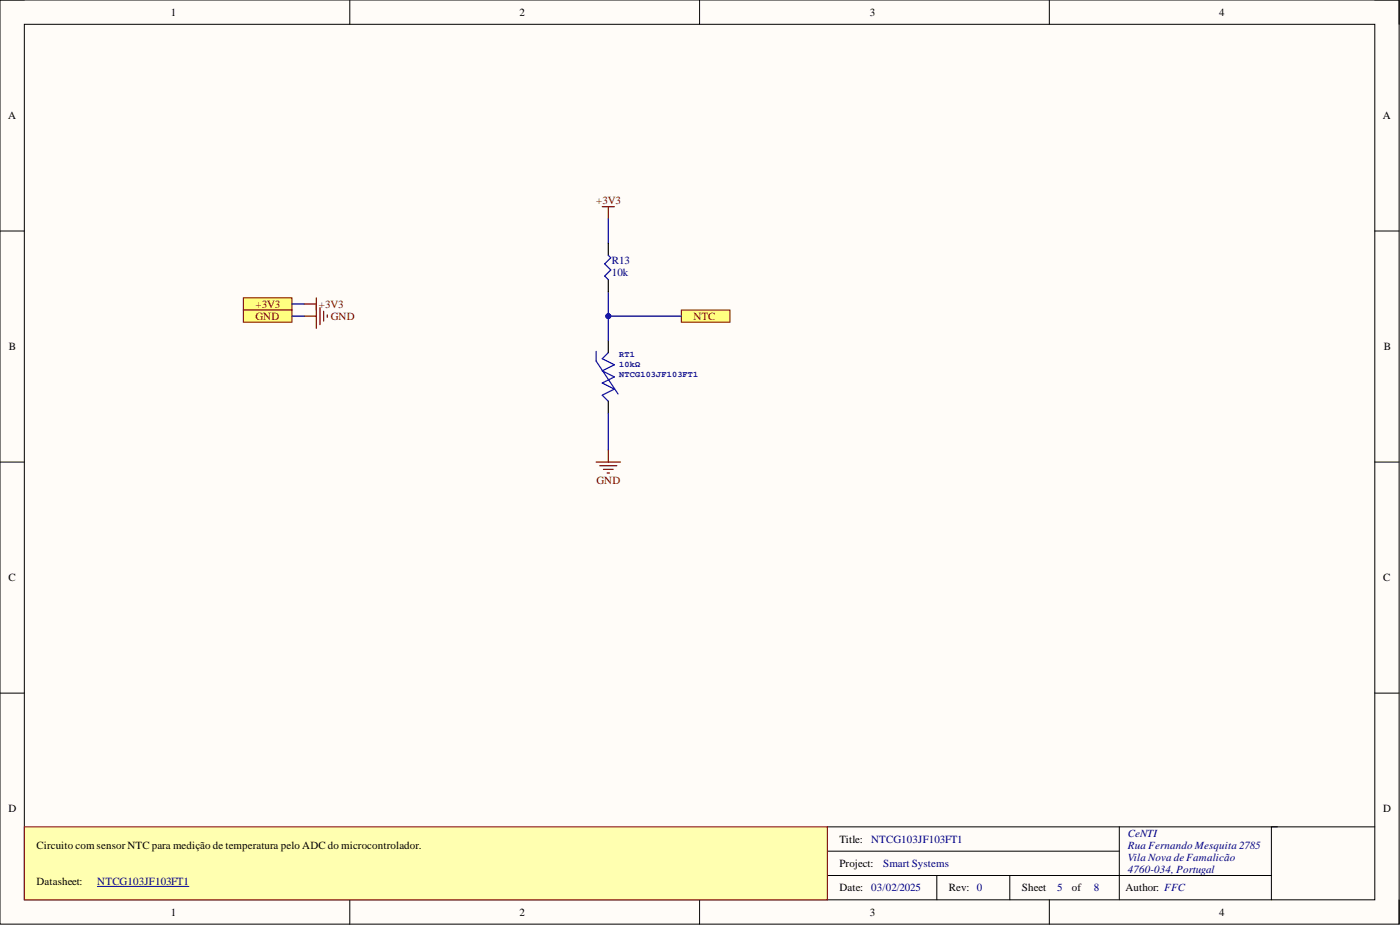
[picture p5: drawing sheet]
<svg xmlns="http://www.w3.org/2000/svg" width="292mm" height="193mm" viewBox="0 0 292 193" stroke-linecap="round" stroke-linejoin="round" font-family="sans-serif">
<defs><g id="words">
<g font-size="2.3">
<text x="35.6" y="3.3">1</text>
<text x="108.4" y="3.3">2</text>
<text x="181.5" y="3.3">3</text>
<text x="254.3" y="3.3">4</text>
<text x="1.7" y="24.9">A</text>
<text x="288.5" y="24.9">A</text>
<text x="1.9" y="73.1">B</text>
<text x="288.7" y="73.1">B</text>
<text x="1.8" y="121.3">C</text>
<text x="288.6" y="121.3">C</text>
<text x="1.8" y="169.5">D</text>
<text x="288.6" y="169.5">D</text>
<text x="7.6" y="177.1">Circuito com sensor NTC para medição de temperatura pelo ADC do microcontrolador.</text>
<text x="175.2" y="175.8">Title:</text>
<text x="7.6" y="184.7">Datasheet:</text>
<text x="175.2" y="180.9">Project:</text>
<text x="175.2" y="185.9">Date:</text>
<text x="198" y="185.9">Rev: 0</text>
<text x="213.2" y="185.9">Sheet</text>
<text x="223.6" y="185.9">of</text>
<text x="234.8" y="185.9">Author: FFC</text>
<text x="35.6" y="191">1</text>
<text x="108.4" y="191">2</text>
<text x="181.5" y="191">3</text>
<text x="254.3" y="191">4</text>
</g>
<g font-size="2.3" fill="#800000">
<text x="124.4" y="42.6">+3V3</text>
<text x="53.3" y="64.2">+3V3</text>
<text x="66.5" y="64.2">+3V3</text>
<text x="53.3" y="66.7">GND</text>
<text x="69" y="66.7">GND</text>
<text x="144.7" y="66.7">NTC</text>
<text x="124.5" y="101">GND</text>
</g>
<g font-size="2.3" fill="#000080">
<text x="127.7" y="55">R13</text>
<text x="127.7" y="57.6">10k</text>
<text x="181.8" y="175.8">NTCG103JF103FT1</text>
<text x="235.3" y="174.5">CeNTI</text>
<text x="235.3" y="177.1">Rua Fernando Mesquita 2785</text>
<text x="235.3" y="179.6">Vila Nova de Famalicão</text>
<text x="20.3" y="184.7">NTCG103JF103FT1</text>
<text x="181.8" y="185.9">03/02/2025</text>
<text x="184.3" y="180.9">Smart Systems</text>
<text x="220.6" y="185.9">5</text>
<text x="228.2" y="185.9">8</text>
<text x="235.3" y="182.1">4760-034, Portugal</text>
</g>
<g font-size="1.8" fill="#000080">
<text x="129.2" y="76.6">10kΩ</text>
<text x="129.2" y="74.6">RT1</text>
<text x="129.2" y="78.6">NTCG103JF103FT1</text>
</g>
</g></defs>
<path d="M0 0h291.9v192.8h-291.9z" fill-rule="evenodd" fill="#fffcf8"/>
<path d="M0 0h291.9v192.8h-291.9z" fill="none" stroke="#000" stroke-width=".21"/>
<path d="M5.1 5.1h281.7v182.6h-281.7z" fill-rule="evenodd" fill="#fffcf8"/>
<g fill="none" stroke="#000" stroke-width=".21">
<path d="M0 0h5.1M73 0v5.1M146 0v5.1M218.9 0v5.1M286.8 0h5.1v5.1M5.1 5.1h281.7v182.6h-281.7zM0 48.2h5.1M286.8 48.2h5.1M0 96.4h5.1M286.8 96.4h5.1M0 144.6h5.1M286.8 144.6h5.1"/>
<path d="M172.6 177.6h60.9M233.5 172.5v15.2M265.3 172.5v15.2M286.8 172.5h-114.2v15.2M73 187.7v5.1M146 187.7v5.1M172.6 182.6h92.7M195.5 182.6v5.1M210.7 182.6v5.1M218.9 187.7v5.1M291.9 187.7v5.1"/>
</g>
<path d="M124.4 73.3v2l4.6 6.9M126.9 73.6l-1.2 1.2 2.5 1.3-2.5 1.3 2.5 1.2-2.5 1.3 2.5 1.3-2.5 1.2 1.2 1.3" fill="none" stroke="#00f" stroke-width=".25"/>
<path d="M126.9 71v2.6M126.9 83.7v2.5" fill="none" stroke="#000" stroke-width=".25"/>
<path d="M125.7 43.1h2.5M126.9 43.1v2.6M124.4 96.4h5.1M125.1 97.2h3.6M125.9 97.9h2M126.7 98.7h.5M126.9 93.9v2.5" fill="none" stroke="#800000" stroke-width=".25"/>
<path d="M142.2 64.7h10.1v2.5h-10.1z" fill-rule="evenodd" fill="#ffff80"/>
<path d="M142.2 64.7h10.1v2.5h-10.1z" fill="none" stroke="#800000" stroke-width=".21"/>
<path d="M5.1 172.5h167.5v15.2h-167.5z" fill-rule="evenodd" fill="#ffffb0"/>
<path d="M5.1 172.5h167.5v15.2h-167.5z" fill="none" stroke="#800000" stroke-width=".21"/>
<path d="M50.8 62.1h10.1v2.6h-10.1z" fill-rule="evenodd" fill="#ffff80"/>
<path d="M50.8 62.1h10.1v2.6h-10.1z" fill="none" stroke="#800000" stroke-width=".21"/>
<path d="M50.8 64.7h10.1v2.5h-10.1z" fill-rule="evenodd" fill="#ffff80"/>
<path d="M50.8 64.7h10.1v2.5h-10.1z" fill="none" stroke="#800000" stroke-width=".21"/>
<path d="M63.5 63.4h2.5M63.5 66h2.5M66 62.1v6.4M66.8 64.2v3.5M67.5 64.9v2.1M68.3 65.7v.5" fill="none" stroke="#800000" stroke-width=".25"/>
<path d="M20.3 184.9h19.1" fill="none" stroke="#000080" stroke-width=".21"/>
<path d="M126.9 45.7v5M126.9 60.9v10.1M126.9 86.2v7.7" fill="none" stroke="#000080" stroke-width=".25"/>
<circle cx="126.9" cy="66" r=".51" fill="#000080"/>
<circle cx="126.9" cy="66" r=".51" fill="none" stroke="#000080" stroke-width=".21"/>
<path d="M126.9 66h15.3" fill="none" stroke="#000080" stroke-width=".25"/>
<circle cx="126.9" cy="66" r=".51" fill="#000080"/>
<circle cx="126.9" cy="66" r=".51" fill="none" stroke="#000080" stroke-width=".21"/>
<path d="M60.9 63.4h2.6M60.9 66h2.6" fill="none" stroke="#000080" stroke-width=".25"/>
<path d="M126.9 50.7v2.6M126.9 58.3v2.6" fill="none" stroke="#000" stroke-width=".25"/>
<path d="M126.9 53.3l.5 .5-1.2 1.2 1.2 1.3-1.2 1.3 .7 .7" fill="none" stroke="#00f" stroke-width=".25"/>
<use href="#words"/>
</svg>
